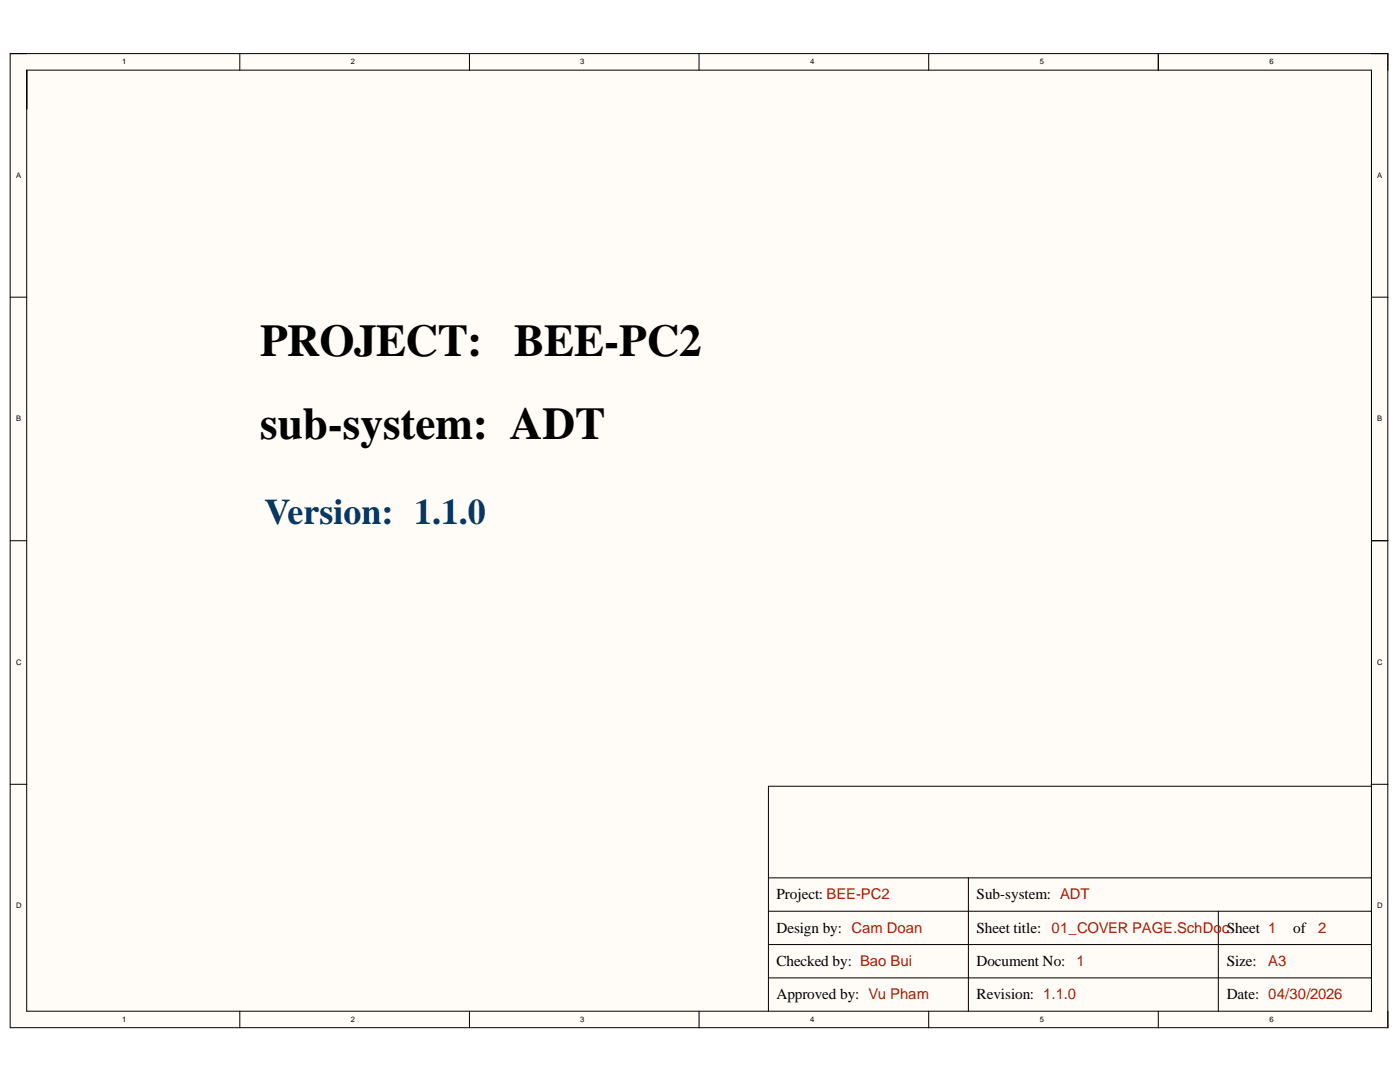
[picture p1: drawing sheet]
<svg xmlns="http://www.w3.org/2000/svg" width="279mm" height="216mm" viewBox="0 0 279 216" stroke-linecap="round" stroke-linejoin="round" font-family="sans-serif">
<defs><g id="words">
<g font-size="9">
<text x="51.9" y="71">PROJECT:</text>
<text x="102.6" y="71">BEE-PC2</text>
<text x="51.9" y="87.5">sub-system: ADT</text>
</g>
<text font-size="7.2" fill="#073763" x="52.8" y="104.6">Version: 1.1.0</text>
<g font-size="3">
<text x="155" y="179.5">Project: BEE-PC2</text>
<text x="194.9" y="179.5">Sub-system: ADT</text>
<text x="155" y="186.1">Design by: Cam Doan</text>
<text x="194.9" y="186.1">Sheet title: 01_COVER PAGE.SchDo</text>
<text x="258.1" y="186.1">of</text>
<text x="155" y="192.7">Checked by: Bao Bui</text>
<text x="194.9" y="192.7">Document No:</text>
<text x="244.8" y="192.7">Size:</text>
<text x="155" y="199.4">Approved by: Vu Pham</text>
<text x="194.9" y="199.4">Revision: 1.1.0</text>
<text x="244.8" y="199.4">Date: 04/30/2026</text>
</g>
<g font-size="3" fill="#a61c00">
<text x="243.8" y="186.1">cSheet 1</text>
<text x="263.1" y="186.1">2</text>
<text x="214.9" y="192.8">1</text>
<text x="253.1" y="192.8">A3</text>
</g>
<g font-size="1.5">
<text x="24.4" y="12.9">1</text>
<text x="70" y="12.9">2</text>
<text x="115.8" y="12.9">3</text>
<text x="161.7" y="12.9">4</text>
<text x="207.5" y="12.9">5</text>
<text x="253.4" y="12.9">6</text>
<text x="3.2" y="35.5">A</text>
<text x="274.8" y="35.5">A</text>
<text x="3.2" y="84.1">B</text>
<text x="274.8" y="84.1">B</text>
<text x="3.2" y="132.7">C</text>
<text x="274.8" y="132.7">C</text>
<text x="3.2" y="181.2">D</text>
<text x="274.8" y="181.2">D</text>
<text x="24.4" y="203.9">1</text>
<text x="70" y="203.9">2</text>
<text x="115.8" y="203.9">3</text>
<text x="161.7" y="203.9">4</text>
<text x="207.5" y="203.9">5</text>
<text x="253.4" y="203.9">6</text>
</g>
</g></defs>
<g fill="#fffcf8">
<path d="M2 10.7h275v194.4h-275z" fill-rule="evenodd"/>
<path d="M5.4 14h268.3v187.8h-268.3z" fill-rule="evenodd"/>
</g>
<g fill="none" stroke="#000" stroke-width=".2">
<path d="M47.9 10.7v3.3M93.7 10.7v3.3M139.5 10.7v3.3M185.3 10.7v3.3M231.2 10.7v3.3M277 10.7v194.4h-275v-194.4h275v3.3M2 59.3h3.4M273.7 59.3h3.3M2 107.9h3.4M273.7 107.9h3.3M2 156.5h3.4M273.7 156.5h3.3"/>
<path d="M273.7 156.9h-120.3v44.9M153.4 175.2h120.2M193.3 175.2v26.6M153.4 188.5h120.2M153.4 181.8h120.2M153.4 195.1h120.2M243.1 181.8v20M5.3 201.8v-187.8h268.4v187.8M5.4 201.8h268.3M47.9 201.8v3.3M93.7 201.8v3.3M139.5 201.8v3.3"/>
<path d="M185.3 201.8v3.3M231.2 201.8v3.3M277 201.8v3.3"/>
</g>
<use href="#words"/>
</svg>
